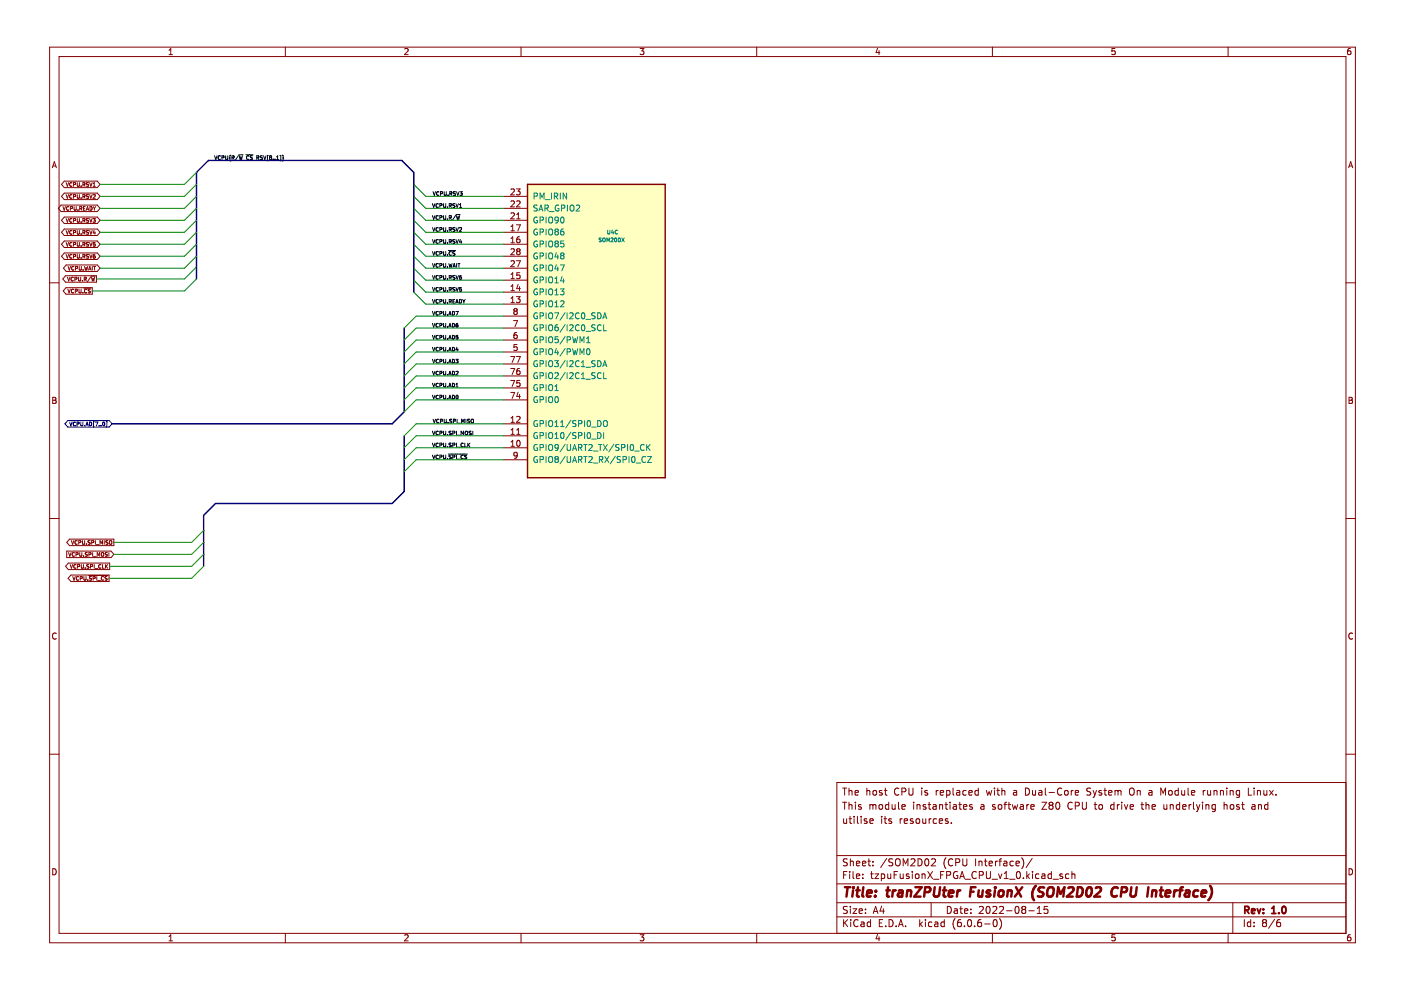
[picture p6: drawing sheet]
<svg xmlns="http://www.w3.org/2000/svg" width="297mm" height="210mm" viewBox="0 0 297 210" stroke-linecap="round" stroke-linejoin="round" font-family="sans-serif">
<path d="M.5 0h296.6v209.9h-296.6z" fill-rule="evenodd" fill="#fff" stroke="#fff" stroke-width=".21"/>
<g fill="none" stroke="#840000" stroke-width=".21">
<path d="M10.5 10h276.9v189.9h-276.9zM12.5 12h272.9v185.9h-272.9zM35.8 11.6h.8M35.8 10.7l.4-.4v1.3M60.5 10v2M85.8 10.4l.5-.1 .2 .4-.8 .9h.8M110.5 10v2M135.7 10.3h.8l-.4 .5 .4 .1v.6l-.2 .1-.6-.1M160.4 10v2M186.1 10.2l-.4 .9h.9M186.4 10.7v.9M210.4 10v2"/>
<path d="M236.4 10.3h-.6l-.1 .6 .6-.1 .1 .7-.2 .1-.5-.1M260.4 10v2M286.3 10.3h-.4l-.1 .3-.1 .7 .2 .3 .5-.1-.1-.7h-.4l-.2 .2M11.1 35.6l.4-1.3 .5 1.3M11.2 35.2h.6M13.6 38.4h7l.6 .7-.6 .7h-7l-.6-.7zM14 38.7l.3 .8 .2-.8M15.3 38.8a.35 .35 0 0 0-.5 .3 .35 .35 0 0 0 .5 .3M15.6 39.1h.4v-.3l-.4-.1v.8M16.4 38.7v.7l.1 .1 .3-.1v-.7M17.2 39.5h.1M17.6 39.1h.4v-.3l-.4-.1v.8"/>
<path d="M17.8 39.1l.2 .4M18.8 38.8h-.4v.2l.4 .4-.2 .1h-.3M19 38.7l.3 .8 .2-.8M19.8 39.5h.4M19.8 38.9l.2-.2v.8M285.9 35.6l.5-1.3 .4 1.3M286.1 35.2h.6M10.5 60h2M13 43.5h7.6l.6 .7-.6 .7h-7.6l-.6-.7zM13.3 43.8l.3 .8 .3-.8M13.6 40.9h7l.6 .7-.6 .7h-7l-.6-.7zM13.6 53.6h7l.6 .7-.6 .7h-7l-.6-.7z"/>
<path d="M13.6 48.6h7l.6 .6-.6 .7h-7l-.6-.7zM13.6 51.1h7l.6 .7-.6 .7h-7l-.6-.7zM13.6 46h7l.6 .7-.6 .7h-7l-.6-.7zM13.9 58.5h6.6v1.3h-6.6l-.6-.7zM14 41.3l.3 .7 .2-.7M14 54l.3 .7 .2-.7M14 48.9l.3 .8 .2-.8M14 51.4l.3 .8 .2-.8M14 46.3l.3 .8 .2-.8M14 56.2h6.6l.6 .7-.6 .7h-6.6l-.5-.7zM14.3 58.8l.3 .8 .2-.8M14.4 56.5l.3 .8 .3-.8"/>
<path d="M14.6 43.9a.35 .35 0 0 0-.5 .3 .35 .35 0 0 0 .5 .3M15.3 41.3a.35 .35 0 0 0-.5 .4 .35 .35 0 0 0 .5 .3M15.3 46.4a.35 .35 0 0 0-.5 .3 .35 .35 0 0 0 .5 .3M15.3 48.9a.35 .35 0 0 0-.5 .4 .35 .35 0 0 0 .5 .3M15.3 51.5a.35 .35 0 0 0-.5 .3 .35 .35 0 0 0 .5 .3M15.3 54a.35 .35 0 0 0-.5 .3 .35 .35 0 0 0 .5 .4M15.3 44.2h-.4M15.3 44.1v-.3h-.4v.8M15.3 44.1v.1M15.5 58.8a.35 .35 0 0 0-.5 .4 .35 .35 0 0 0 .5 .3M15.6 54.4l.4-.1v-.3h-.4v.7M15.6 49.3l.4-.1v-.3h-.4v.8"/>
<path d="M15.6 41.7l.4-.1v-.3h-.4v.7M15.6 46.7h.4v-.3l-.4-.1v.8M15.6 51.8h.4v-.3l-.4-.1v.8M15.7 56.6a.35 .35 0 0 0-.5 .3 .35 .35 0 0 0 .5 .3M15.7 43.8v.6l.2 .2 .3-.2v-.6M16 56.9h.4v-.3l-.4-.1v.8M16.2 58.8h-.3v.8M16.2 58.8h.1M16.3 58.8l-.1 .3-.3 .1M16.4 41.3v.6l.1 .1 .3-.1v-.6M16.4 46.3v.7M16.4 48.9v.6l.1 .2 .3-.2v-.6"/>
<path d="M16.4 51.4v.6l.1 .2 .3-.2v-.6M16.4 54v.6l.1 .1 .3-.1v-.6M16.4 47l.1 .1M16.5 44.5v.1M16.7 58.8v.6l.1 .2 .3-.2v-.6M16.8 56.5v.6l.1 .2 .3-.2v-.6M16.8 46.3v.7l-.3 .1M16.9 44.2h.4v-.3l-.4-.1v.8M17.1 44.2l.3 .4M17.2 42h.1M17.2 47h.1M17.2 49.6v.1"/>
<path d="M17.2 52.1v.1M17.2 54.7h.1M17.2 47v.1M17.5 59.5v.1M17.6 57.2v.1M17.7 44.2h.3M17.8 41.7l.2 .3M17.8 54.4l.2 .3M17.8 49.3l.2 .4M17.8 51.8l.2 .4M17.8 46.7l.2 .4M17.9 59.2l.3-.1 .1-.3h-.4v.8"/>
<path d="M17.9 56.5l.2 .8 .2-.6 .1 .6 .2-.8M18 51.4h-.4v.8M18 48.9h-.4v.8M18 54h-.4v.7M18 41.6l-.4 .1M18 54h.1M18 48.9h.1M18 51.4v.1M18 46.7h-.4M18 48.9v.3l-.4 .1M18 41.6v-.3h-.4v.7M18 46.7v-.3l-.4-.1v.8"/>
<path d="M18 51.5v.3h-.4M18 54v.3l-.4 .1M18 41.6h.1M18 46.7h.1M18 59.2l.3 .4M18.1 43.8h-.4v.8h.4M18.3 44.6l.3-.8 .2 .8M18.4 44.4h.3M18.4 54v.3l.4 .3-.2 .1h-.3M18.4 48.9v.3M18.4 51.5v.2M18.4 49.2h.1"/>
<path d="M18.4 51.7h.1M18.4 49.2l.4 .3-.2 .2-.3-.1M18.4 51.7l.4 .3-.2 .2h-.3M18.4 54h.4M18.4 54h.1M18.4 48.9h.4M18.4 48.9h.1M18.4 51.4h.4M18.4 51.4v.1M18.8 41.3h-.4v.3l.4 .3-.2 .1h-.3M18.8 46.4h-.4v.2l.4 .4-.2 .1h-.3M18.8 57.3l.2-.8 .3 .8"/>
<path d="M18.9 57.1h.3M19 41.3l.3 .7 .2-.7M19 54l.3 .7 .2-.7M19 48.9l.3 .8 .2-.8M19 51.4l.3 .8 .2-.8M19 46.3l.3 .8 .2-.8M19.1 43.8a.4 .4 0 0 1 .4 .4 .4 .4 0 0 1-.4 .4zM19.2 58.7l-.7 1M19.3 58.6h.9M19.4 58.8l.2 .8 .1-.6 .2 .6 .2-.8M19.6 56.5v.8M19.7 47l.4 .1"/>
<path d="M19.7 46.3h.5l-.3 .3 .2 .1M19.8 41.3h.3l.1 .2-.5 .5h.5M19.8 43.8l.2 .4M19.8 56.5h.5M19.9 48.8l-.1 .6h.4M20 44.2v.4M20.1 56.5v.8M20.1 46.7h.1M20.1 54l-.3 .1v.5l.1 .1h.3l-.1-.4-.3 .1M20.1 49.1v.6M20.2 46.7v.3M20.2 51.4h-.4v.4l.3-.1 .1 .4h-.4"/>
<path d="M20.2 47l-.1 .1M20.3 43.8l-.3 .4M106.8 59.4h5M106.8 51.8h5M106.8 49.2h5M106.8 46.7h5M106.8 44.2h5M106.8 41.6h5M106.8 56.9h5M106.8 54.3h5M108.3 45.2l.5-.1 .3 .4-.8 .9h.8M108.3 48l.4-.3v1.2"/>
<path d="M108.3 50.6l.4-.4v1.3M108.3 58.2l.4-.4v1.3M108.3 59.1h.8M108.3 51.5h.8M108.3 48.9h.8M108.3 40.2l.5-.2 .3 .4-.8 .9h.8M108.3 42.7l.5-.1 .3 .4-.8 .9h.8M108.3 52.9l.5-.2 .3 .4-.8 .9h.8M108.3 55.4l.5-.1 .3 .3-.8 .9h.8M109.5 40h.8l-.5 .5 .4 .2v.5l-.2 .1-.5-.1M109.5 47.7h.8l-.5 1.2M109.5 55.3h.8l-.5 1.2"/>
<path d="M109.5 42.7l.5-.1 .3 .4-.8 .9h.8M109.5 45.5l.4-.4v1.3M109.5 46.4h.8M109.8 53.3l-.3 .2 .1 .4 .2 .1h.2l.3-.2v-.3l-.3-.2M109.8 53.3l-.3-.3 .3-.3h.2l.3 .3-.3 .3M109.8 53.3h.2M110.2 50.2l-.4 .1-.2 .2-.1 .7 .3 .3 .4-.1v-.7h-.4l-.3 .2M110.2 57.8h-.6l-.1 .6h.7v.6l-.2 .1-.5-.1M285.4 60h2M14 61h5.6v1.4h-5.6l-.6-.7zM14.4 61.3l.2 .8 .3-.8M15.6 61.4a.35 .35 0 0 0-.5 .3 .35 .35 0 0 0 .5 .3"/>
<path d="M16 61.7h.3l.1-.3-.4-.1v.8M16.7 61.3v.6l.2 .2 .3-.2v-.6M17.6 62v.1M17.8 61.1h1.5M18.4 61.4a.35 .35 0 0 0-.5 .3 .35 .35 0 0 0 .5 .3M19.1 61.3l-.4 .1v.2l.4 .3-.1 .2h-.3M106.8 64.5h5M106.8 61.9h5M106.8 74.6h5M106.8 72.1h5M106.8 69.6h5M106.8 79.7h5"/>
<path d="M106.8 77.2h5M106.8 67h5M108.3 78.1h.8l-.5 1.3M108.3 75.6h.8l-.5 1.3M108.3 60.7l.4-.3v1.2M108.3 63.3l.4-.4v1.3M108.3 64.2h.8M108.3 61.6h.8M108.9 68h.8l-.5 1.2M109.2 66l-.3-.3 .3-.3 .3 .1 .2 .2-.3 .3M109.2 66l-.3 .2v.3l.3 .2h.2l.3-.2-.1-.4-.2-.1M109.2 66h.2"/>
<path d="M109.5 62.9h.8l-.5 .5 .4 .1v.5l-.2 .2-.5-.2M109.5 75.6h.8l-.5 1.3M109.5 70.5l-.3 .1-.2 .2-.1 .7 .3 .3 .4-.1-.1-.6-.3-.1-.3 .2M109.6 73.1h-.6l-.1 .6 .6-.1 .1 .6-.2 .1-.5-.1M109.8 60.3l-.3 .9h.8M110.2 78.1l-.4 .1-.2 .2-.1 .8 .3 .2 .4-.1v-.6l-.4-.1-.3 .3M110.2 60.8v.8M11.2 84.2h.4l.3 .3-.3 .4 .3 .1v.3l-.2 .2h-.5zM11.2 84.9h.4M106.8 94.9h5M106.8 92.4h5M106.8 89.9h5"/>
<path d="M106.8 84.8h5M106.8 82.2h5M106.8 97.5h5M108.3 83.2h.8l-.5 1.3M108.3 80.7h.8l-.5 1.2M108.3 88.6l.4-.3v1.3M108.3 94.6h.8M108.3 91.2l.4-.4v1.3M108.3 93.7l.4-.3v1.2M108.3 92.1h.8M108.3 89.6h.8M109.5 88.4l.5-.1 .3 .3-.8 1h.8"/>
<path d="M109.5 92.1h.8M109.5 91.2l.4-.4v1.3M109.7 93.5l.1-.1a.68 .68 0 0 1 .5 .6 .68 .68 0 0 1-.5 .6l-.3-.5zM109.7 96.4l-.3 .3-.3-.1-.1-.6 .4-.1 .3 .2-.1 .8-.2 .2-.3 .1M109.8 83.1l-.3 1h.8M110.2 83.6v.9M110.2 80.7h-.6l-.1 .6 .7-.1v.6l-.2 .1-.5-.1M286 84.2h.5l.2 .3-.2 .4 .2 .1 .1 .3-.3 .2h-.5zM286 84.9h.5M10.5 109.9h2M14.1 116.8h9.4l.6 .7-.6 .7h-9.4zM14.5 119.4h8.7v1.4h-8.7l-.6-.7z"/>
<path d="M14.5 117.2l.3 .7 .3-.7M14.7 114.3h9.4v1.4h-9.4l-.6-.7zM14.9 119.7l.2 .8 .3-.8M15.1 114.6l.3 .8 .3-.8M15.8 117.2a.35 .35 0 0 0-.5 .4 .35 .35 0 0 0 .5 .3M16.1 117.6l.4-.1v-.3h-.4v.7M16.1 119.8a.35 .35 0 0 0-.5 .3 .35 .35 0 0 0 .5 .3M16.4 114.7a.35 .35 0 0 0-.5 .3 .35 .35 0 0 0 .5 .3M16.7 115h.4v-.3l-.4-.1v.8M16.9 117.2v.6l.2 .1 .3-.1v-.6M17.2 119.7v.6l.2 .2 .3-.2v-.6M17.5 114.6v.7l.1 .1 .3-.1v-.7"/>
<path d="M17.7 117.9h.1M18.3 115.4h.1M18.4 115.4h-.1M18.5 117.2h-.4v.3l.4 .3-.1 .1h-.3M18.9 119.7l-.5 .1v.2l.5 .3-.2 .2-.3-.1M19.1 114.7h-.4v.2l.4 .4-.1 .1h-.3M19.2 117.5l-.3 .1M19.3 117.5l-.1-.3h-.3v.7M19.3 117.5h-.1M19.4 115h.4l.1-.3-.5-.1v.8M19.6 117.2v.7M19.8 118h.6"/>
<path d="M20 119.7v.8M20.2 114.6v.8M20.4 115.5h.6M20.6 117.9v-.7l.3 .5 .2-.5v.7M21.2 115.4v-.8l.3 .6 .2-.6v.8M21.4 119.8a.35 .35 0 0 0-.5 .3 .35 .35 0 0 0 .5 .3M21.5 117.3l.2-.1 .3 .1-.1 .6-.4-.1zM21.7 119.7v.8h.4M22.1 114.6v.8M22.4 119.7v.8M22.7 117.2h-.4v.3l.4 .3-.1 .1h-.3M22.8 119.7l-.4 .4"/>
<path d="M22.9 114.7h-.4v.2l.4 .4-.2 .1h-.3M23.1 117.2v.7M23.2 114.7l.2-.1 .3 .1-.1 .7-.4-.1zM285.4 109.9h2M11.9 134.3a.58 .58 0 0 0-.8 .6 .58 .58 0 0 0 .8 .5M15 121.9h8.1v1.4h-8.1l-.6-.7zM15.4 122.2l.3 .8 .3-.8M16.7 122.3a.36 .36 0 0 0-.5 .3 .36 .36 0 0 0 .4 .4M16.7 122.9l-.1 .1M16.8 120.1h-.3M16.9 120l-.1-.3h-.3v.8M16.9 120l-.1 .1"/>
<path d="M17 122.7l.4-.1v-.3l-.4-.1v.8M17.8 122.2v.7l.4 .1M18.1 120.4v.1M18.2 122.9v.1M18.2 122.2v.7M18.6 122.9v.1M18.8 122h4M19 123h.3M19.2 120.1h.4v-.3l-.4-.1v.8M19.3 122.7h.1M19.4 122.7v.2M19.4 122.9l-.1 .1"/>
<path d="M19.4 122.3l-.3-.1-.1 .2 .3 .3M19.7 122.7l.4-.1 .1-.3-.5-.1v.8M20.2 120.6h.6M20.5 122.2v.8M20.7 123.1h.6M21.9 122.3a.35 .35 0 0 0-.4 .3 .35 .35 0 0 0 .4 .3M22.5 120l.3 .5M22.7 122.3h-.4v.2l.4 .4-.2 .1h-.3M286.8 134.3a.58 .58 0 0 0-.8 .6 .58 .58 0 0 0 .8 .5M10.5 159.9h2M285.4 159.9h2M178.6 170.1h.9"/>
<path d="M178.6 167.1h.9M178.9 173.6v.9l.4 .1 .2-.2M179.1 167.1v1.5M179.1 170.1v1.5M179.5 173.6v1M180 173.6h.6M180 167.7l.2-.1 .4 .1v.9M180 167.1v1.5M180 170.1v1.5M180 170.7l.2-.1 .4 .1v.9M180.2 173.1v1.3l.4 .2M181.1 173.1v.1"/>
<path d="M181.1 173.6v1M181.3 168.1l.7-.2-.1-.2-.4-.1-.2 .2 .1 .7h.5M181.4 170.1v.1M181.4 170.6v1M181.8 173.1v1.3l.2 .2M182.6 173.1v.1M182.6 173.6v1M182.6 170.7l-.4-.1-.2 .2 .1 .2 .5 .2v.3h-.6M183.8 173.7l-.4-.1-.2 .2 .1 .2 .5 .2v.3h-.6M183.8 167.7l.2-.1 .4 .1v.9M183.8 167.1v1.5M184.4 174.1l.7-.2v-.2l-.5-.1-.2 .2 .1 .7h.6"/>
<path d="M184.4 170.6v1M184.4 170.7l.5-.1 .2 .2M185.1 170.8v.8M185.1 170.8l.2-.2 .3 .1 .1 .9M185.1 167.7l.3-.1 .4 .1 .1 .6-.2 .2-.3 .1-.3-.2zM186.4 170.7l.2-.1 .5 .1v.6l-.1 .2-.4 .1-.2-.2zM186.9 173.1v.1M186.9 173.6v1M187 167.7l-.4-.1-.2 .2 .1 .2 .5 .2v.3h-.6M187.4 173.6h.6M187.5 167.6h.6M187.6 173.1v1.3l.4 .2"/>
<path d="M187.7 167.1v1.3l.4 .2M188.4 170.7l-.4-.1-.3 .3 .2 .6h.5M188.4 170.1v1.5M189 173.7l-.4-.1-.2 .2 .1 .2 .5 .2v.3h-.6M189.1 170.6l.1 .9 .4 .1 .2-.2M189.8 170.6v1M190.5 170.1v1.3l.2 .2M190.6 167.2a.71 .71 0 0 0-1 .5 .71 .71 0 0 0 .7 .9l.3-.2M190.9 173.6v1M191.2 171.1l.7-.2v-.2l-.5-.1-.2 .2 .1 .7h.6M191.2 167.9l.7-.1 .2-.2-.1-.4-.8-.1v1.5M191.3 173.6l-.4 .3"/>
<path d="M191.7 174.1l.7-.2v-.2l-.5-.1-.2 .2 .1 .7h.6M192.7 167.1v1.2l.3 .3h.3l.3-.3v-1.2M193.6 173.7l-.4-.1-.2 .2 .1 .2 .5 .2v.3h-.6M193.7 170.1v.1M193.7 170.6v1M194.3 173.7l.2-.1 .4 .1 .1 .6-.1 .2-.4 .1-.2-.2zM194.4 170.7l.2-.1 .4 .1 .1 .9M194.4 170.6v1M195.4 167.1v.1M195.4 167.6v1M195.6 173.6l.1 .9 .4 .1 .2-.2M196.3 170.7l-.4-.1-.2 .2 .1 .2 .5 .2v.3h-.6"/>
<path d="M196.3 173.6v1M196.6 167.7l-.3-.1-.2 .2v.2l.5 .2v.3h-.5M196.8 170.6h.6M197 170.1v1.3l.4 .2M197 173.6v1M197.4 173.6l-.4 .3M197.9 170.7h.5l.1 .9M198.5 170.9l-.5 .1-.2 .2 .2 .4 .5-.1M198.5 167.6v1M198.6 173.7l-.5-.1-.2 .3 .1 .6h.6M198.9 167.6l-.4 .3M199.1 174.1l.8-.2-.1-.2-.4-.1-.3 .2 .1 .7h.6"/>
<path d="M199.2 170.7l.2-.1 .4 .1 .1 .9M199.2 170.6v1M199.4 168.1l.7-.2-.1-.2-.4-.1-.2 .2v.7h.6M200.4 170.6h.5M200.6 170.1v1.3l.3 .2M200.7 167.6v1.5M200.7 167.7l.4-.1 .3 .3-.1 .6h-.6M201 173.7l-.4-.1-.2 .2 .1 .2 .5 .2v.3h-.6M201.4 170.1v.1M201.4 170.6v1M201.7 174.4v.2M202.1 167.1v1.3l.2 .2"/>
<path d="M202.1 170.7h.6l.1 .9M202.8 170.9l-.5 .1-.2 .2 .2 .4 .5-.1M202.8 167.7h.6l.1 .9M203.3 170.6h.5M203.5 167.9l-.5 .1-.2 .2 .2 .4 .5-.1M203.5 170.1v1.3l.3 .2M204.3 171.1l.7-.2-.1-.2-.4-.1-.2 .2v.7h.6M204.8 167.7l-.4-.1-.3 .3 .2 .6h.5M205.4 168.1l.7-.2v-.2l-.5-.1-.2 .2 .1 .7h.6M206.1 170.7l-.3-.1-.2 .2v.2l.5 .2v.3h-.5M207.4 167.7l-.4-.1-.3 .3 .1 .6h.6M207.4 167.1v1.5"/>
<path d="M208 170.7h.6v.9M208.6 170.9l-.5 .1-.2 .2 .2 .4 .5-.1M209.1 167.6l.3 1 .3-.7 .3 .7 .3-1M210.8 167.1v.1M210.8 167.6v1M211 170.7l-.4-.1-.2 .2 .1 .2 .5 .2v.3h-.6M211.3 167.6h.6M211.6 167.1v1.3l.3 .2M211.7 170.7l.2-.1 .4 .1 .1 .6-.1 .2-.4 .1-.2-.2zM212.4 167.7l.2-.1 .4 .1 .1 .9M212.4 167.1v1.5M212.8 170.6h.6"/>
<path d="M213.4 170.1l-.3 .2v1.3M213.7 170.6h.6M213.9 170.1v1.3l.4 .2M214.6 170.6l.3 1 .3-.7 .3 .7 .3-1M214.9 167.7h.6l.1 .9M215.6 167.9l-.5 .1-.3 .2 .3 .4 .5-.1M216.3 170.7h.6l.1 .9M217 170.9l-.5 .1-.2 .2 .2 .4 .5-.1M217.4 167.1a.76 .76 0 0 1 .9 .7 .76 .76 0 0 1-.9 .8zM217.7 170.6v1M218.1 170.6l-.4 .3M218.6 171.1l.7-.2-.1-.2-.4-.1-.2 .2v.7h.6"/>
<path d="M218.9 167.6l.1 .9 .3 .1 .3-.2M219.6 167.6v1M220.3 167.7h.5l.1 .9M220.9 170.1h1l-1 1.5h1M220.9 167.9l-.5 .1-.2 .2 .2 .4 .5-.1M221.6 167.1v1.3l.2 .2M222.4 168h1.2M222.7 170.7l-.3 .3v.3l.3 .3h.3l.3-.3v-.3l-.3-.3M222.7 170.7l-.3-.3 .3-.3h.3l.3 .3-.3 .3M222.7 170.7h.3M224 170.2l.2-.1a.8 .8 0 0 1 .5 .7 .8 .8 0 0 1-.5 .8l-.4-.6zM225.1 167.2a.71 .71 0 0 0-1 .5 .71 .71 0 0 0 .7 .9l.3-.2"/>
<path d="M225.8 167.7l.2-.1 .4 .1 .1 .6-.2 .2-.3 .1-.2-.2zM227.1 167.6v1M227.3 170.2a.71 .71 0 0 0-1 .5 .71 .71 0 0 0 .8 .9l.2-.2M227.5 167.6l-.4 .3M228 170.9l.7-.1 .1-.2v-.4l-.8-.1v1.5M228 168.1l.7-.2-.1-.2-.4-.1-.2 .2v.7h.6M229.5 170.1v1.2l.3 .3h.2l.3-.3v-1.2M231.3 167.2l-.6-.1-.3 .3 .1 .3 .7 .3v.4l-.2 .2-.6-.1M231.8 167.6l.3 1M232 170.6h.5M232.1 168.6l-.3 .5M232.2 170.1v1.3l.3 .2"/>
<path d="M232.5 167.6l-.4 1M233 170.7l.3-.1 .4 .1 .1 .6-.2 .2-.3 .1-.3-.2zM233.5 167.7l-.3-.1-.2 .2v.2l.5 .2v.3h-.5M234 167.6h.6M234.3 167.1v1.3l.3 .2M235 168.1l.8-.2-.1-.2-.4-.1-.3 .2 .1 .7h.6M236.2 170.7l-.4-.1-.3 .3 .1 .6h.6M236.2 170.1v1.5M236.4 167.7l.4-.1 .2 .2M236.4 167.6v1M236.9 170.6v1M237 167.8l.3-.2 .3 .1 .1 .9"/>
<path d="M237 167.8v.8M237.3 170.6l-.4 .3M237.8 170.1v.1M237.8 170.6v1M238.4 170.6l.4 1 .3-1M239.5 167.3l.3-.2a.5 .5 0 0 1 .7 .5v.5a.5 .5 0 0 1-.5 .5 .5 .5 0 0 1-.5-.5zM239.6 171.1l.7-.2v-.2l-.5-.1-.2 .2 .1 .7h.6M241.1 167.7l.2-.1 .4 .1 .1 .9M241.1 167.6v1M241.9 170.6h.6M242.1 170.1v1.3l.4 .2M243 170.7l.2-.1 .3 .1 .1 .9"/>
<path d="M243 170.1v1.5M243.6 167.7h.6l.1 .9M244.3 171.1l.7-.2-.1-.2-.4-.1-.2 .2v.7h.6M244.3 167.9l-.5 .1-.3 .2 .3 .4 .5-.1M246.1 168.6v-1.5l.5 1.1 .5-1.1v1.5M246.8 170.6v.9l.4 .1 .2-.2M247.4 170.6v1M247.8 167.7l.2-.1 .5 .1v.6l-.1 .2-.4 .1-.2-.2zM248.1 170.7l.2-.1 .4 .1 .1 .9M248.1 170.6v1M249.8 167.7l-.4-.1-.3 .3 .2 .6h.5M249.8 167.1v1.5"/>
<path d="M250.1 170.7l-.4-.1-.3 .3 .1 .6h.6M250.1 170.1v1.5M250.5 167.6l.1 .9 .4 .1 .2-.2M250.8 171.1l.7-.2-.1-.2-.4-.1-.2 .2v.7h.6M251.2 167.6v1M251.9 167.1v1.3l.2 .2M252.1 170.6v1M252.5 170.6l-.4 .3M252.6 168.1l.7-.2-.1-.2-.4-.1-.2 .2 .1 .7h.5M253 170.1v1.3l.2 .2M253.7 170.6l.3 1M254 171.6l-.3 .5"/>
<path d="M254.4 170.6l-.4 1M255 170.1v.1M255 170.6v1M255.1 167.6v1M255.5 167.6l-.4 .3M255.7 170.7l.2-.1 .3 .1 .1 .9M255.7 170.6v1M256 167.6l.1 .9 .4 .1 .2-.2M256.7 167.6v1M257.4 167.7l.2-.1 .4 .1v.9M257.4 167.6v1M257.7 170.7l-.5-.1-.2 .3 .1 .6h.6"/>
<path d="M257.7 170.6v1.2l-.3 .3-.4-.1M258.7 167.7l.3-.1 .3 .1 .1 .9M258.7 167.6v1M259.5 170.7l.2-.1 .4 .1 .1 .9M259.5 170.1v1.5M260.1 167.1v.1M260.1 167.6v1M260.8 167.7l.2-.1 .4 .1 .1 .9M260.8 167.6v1M260.9 170.7l.2-.1 .4 .1 .1 .6-.1 .2-.4 .1-.2-.2zM262.7 170.7l-.3-.1-.2 .2v.2l.5 .2v.3h-.5M262.8 167.6v1.2l-.3 .3-.3-.1"/>
<path d="M262.8 167.7l-.4-.1-.3 .3 .1 .6h.6M263.2 170.6h.6M263.5 170.1v1.3l.3 .2M264.7 167.1v1.5h.7M265.5 170.7h.5l.1 .9M265.9 167.1v.1M265.9 167.6v1M266.1 170.9l-.5 .1-.2 .2 .2 .4 .5-.1M266.6 167.7l.2-.1 .4 .1v.9M266.6 167.6v1M266.8 170.7l.2-.1 .4 .1 .1 .9M266.8 170.6v1"/>
<path d="M268 167.6v.9l.4 .1 .2-.2M268.6 167.6v1M268.8 170.7l-.4-.1-.3 .3 .1 .6h.6M268.8 170.1v1.5M269.2 167.6l.8 1M270 167.6l-.8 1M270.5 168.4v.2M285.4 165.9h-108v32M11.2 184.2a.66 .66 0 0 1 .7 .6 .66 .66 0 0 1-.7 .7zM35.8 198.6l.4-.4v1.3M35.8 199.5h.8M60.5 197.9v2"/>
<path d="M85.8 198.3l.5-.1 .2 .4-.8 .9h.8M110.5 197.9v2M135.7 198.2h.8l-.4 .5 .4 .1v.6l-.2 .1-.6-.1M160.4 197.9v2M177.4 194.4h108M177.4 191.4h108M177.4 187.4h108M177.4 181.4h108M178.9 195v1.5M178.9 185.5h.5M179.1 195.6l.6 .9M179.6 184.8h-.7v1.5"/>
<path d="M179.6 192.2h-.5l-.2 .1v.4l.6 .3 .1 .4-.2 .3-.6-.1M179.6 182.2l-.5-.1-.2 .1v.5l.6 .2 .1 .4-.2 .3-.6-.1M179.7 195l-.8 .8M180.1 184.8v.1M180.1 185.3v1M180.3 182.1v1.5M180.3 192.2v.1M180.3 192.7v1M180.3 182.7l.2-.1 .4 .1v.9M180.4 195v.1M180.4 195.5v1M180.9 192.7h.7l-.7 1h.7"/>
<path d="M180.9 184.8v1.3l.2 .2M181.6 183.1l.7-.2-.1-.2-.4-.1-.2 .2v.7h.6M181.6 185.8l.7-.2-.1-.2-.4-.1-.2 .2v.7h.6M181.9 195.1a.71 .71 0 0 0-1 .5 .71 .71 0 0 0 .7 .9l.3-.2M182.1 193.2l.8-.2-.1-.3h-.4l-.3 .2 .1 .7h.6M182.6 195.5h.5l.1 1M182.9 183.1l.7-.2-.1-.2-.4-.1-.2 .2v.7h.6M182.9 186.1v.2M182.9 185.4v.1M183.2 195.8l-.5 .1-.2 .2 .2 .4 .5-.1M183.5 193.5v.2M183.5 192.7v.2"/>
<path d="M184 182.6h.6M184.2 182.1v1.3l.4 .2M184.6 195.5h-.5l-.2 .3 .1 .6h.6M184.6 195v1.5M184.6 185.3h.5M184.8 184.8v1.3l.3 .2M185.1 183.4v.2M185.1 182.7v.1M185.1 193.7l.5-1.5 .5 1.5M185.3 193.2h.7M185.5 185.3h.8l-.8 1h.8M186.1 198.1l-.4 .9h.9"/>
<path d="M186.4 198.6v.9M186.4 195.7h.5M186.9 185.4l.4-.1 .3 .3-.2 .6h-.5M186.9 185.3v1.5M186.9 192.1l-.3 1.1h.9M187.1 195h-.7v1.5h.7M187.3 192.7v1M187.8 196.3v.2M188 182l-1.3 1.9M188.2 185.3l.1 .9 .3 .1 .3-.2M188.5 195a.76 .76 0 0 1 .9 .7 .76 .76 0 0 1-.9 .8zM188.9 185.3v1"/>
<path d="M189.3 182.2l-.6-.1-.2 .1v.5l.6 .2 .2 .4-.3 .3-.6-.1M189.6 185.5h.5M189.9 182.3l.3-.2a.5 .5 0 0 1 .7 .5v.5a.5 .5 0 0 1-.5 .5 .5 .5 0 0 1-.5-.5zM190 196.3v.2M190.3 184.8h-.7v1.5M190.5 196.5l.5-1.5 .5 1.5M190.6 196h.8M190.9 185.3v.9l.4 .1 .2-.2M191.5 183.6v-1.5l.5 1.1 .5-1.1v1.5M191.5 185.3v1M192 196.3v.2M192.7 185.4l-.3-.1-.3 .2 .1 .2 .5 .2v.3h-.6"/>
<path d="M193.1 182.2l.6-.1 .3 .4-.9 1.1h.9M193.4 184.8v.1M193.4 185.3v1M194.1 185.4l.3-.1 .4 .1 .1 .6-.2 .2-.3 .1-.3-.2zM194.6 182.1a.76 .76 0 0 1 .9 .7 .76 .76 0 0 1-.9 .8zM195 195v1.5M195.1 195.9l.5 .6M195.5 185.4l.2-.1 .4 .1v.9M195.5 185.3v1M195.6 195.5l-.6 .5M196.2 182.2l.2-.1a.8 .8 0 0 1 .5 .7 .8 .8 0 0 1-.5 .8l-.3-.6zM196.2 195v.1"/>
<path d="M196.2 195.5v1M196.7 184.8l1 1.5M197.4 191.4v3M197.5 182.2l.6-.1 .3 .4-1 1.1h1M197.6 195.5h-.5l-.2 .3 .1 .6h.6M197.7 184.8l-1 1.5M197.9 186.4h1.2M198.2 195.5h.6l.1 1M198.9 195.8l-.5 .1-.3 .2 .3 .4 .5-.1M199.4 185.5h.5M200.1 184.8h-.7v1.5M200.2 195.5h-.4l-.3 .3 .1 .6h.6"/>
<path d="M200.2 195v1.5M200.6 181.9a1.72 1.72 0 0 0 0 2.3M200.7 185.6l.7-.1 .2-.2-.1-.4-.8-.1v1.5M200.9 192.2a.76 .76 0 0 1 .8 .7 .76 .76 0 0 1-.8 .8zM202 182.2a.71 .71 0 0 0-1 .5 .71 .71 0 0 0 .7 .9l.3-.2M202.3 192.7h.6l.1 1M202.5 194.8a1.72 1.72 0 0 0 0 2.2M202.6 182.9l.7-.1 .2-.2-.1-.4-.8-.1v1.5M203 193l-.5 .1-.2 .2 .2 .4 .5-.1M203 184.9a.7 .7 0 0 0-.9 .6 .7 .7 0 0 0 .9 .7l.1-.6h-.3M203.5 192.7h.6M203.5 186.3l.5-1.5 .5 1.5"/>
<path d="M203.6 185.9h.7M203.7 192.2v1.3l.4 .2M203.7 195h-.4a1.01 1.01 0 0 0 0 1.5l.5-.2v-.5l-.2-.3-.5 .1-.1 .2M204.1 182.1v1.2l.3 .3 .4-.1 .2-.2v-1.2M204.5 193.2l.7-.2-.1-.3h-.4l-.2 .2 .1 .7h.5M204.5 196.3v.2M204.6 186.4h1.2M205.3 195.1l.2-.1a.8 .8 0 0 1 .5 .7 .8 .8 0 0 1-.5 .8l-.4-.6zM205.8 193.5v.2M205.8 192.7v.2M206.6 196.3v.2M206.8 182.1v1.5"/>
<path d="M207 184.9a.71 .71 0 0 0-1 .5 .71 .71 0 0 0 .7 .9l.3-.2M207.6 182.7l.2-.1 .3 .1 .1 .9M207.6 182.6v1M207.6 192.3l.6-.1 .3 .4-.9 1.1h.9M207.6 185.6l.7-.1 .2-.2-.1-.4-.8-.1v1.5M208 195h-.4a1.01 1.01 0 0 0 0 1.5l.5-.2v-.5l-.3-.3-.4 .1-.1 .2M208.7 182.6h.6M208.8 195.9h1.1M208.9 182.1v1.3l.4 .2M209.1 184.8v1.2l.3 .3 .4-.1 .2-.2v-1.2M209.2 192.3l.2-.1a.8 .8 0 0 1 .5 .7 .8 .8 0 0 1-.5 .8l-.3-.6zM209.7 183.1l.7-.2-.1-.2-.4-.1-.2 .2 .1 .7h.5"/>
<path d="M210.3 186.4h1.2M210.4 197.9v2M210.5 192.3l.6-.1 .2 .4-.9 1.1h.9M210.7 195.1l.2-.1a.8 .8 0 0 1 .5 .7 .8 .8 0 0 1-.5 .8l-.3-.6zM211.1 182.6v1M211.5 182.6l-.4 .3M211.7 185.3l.4 1 .3-1M211.8 182.6h.5M211.9 192.3l.6-.1 .3 .4-1 1.1h1M211.9 194.8a1.72 1.72 0 0 1 0 2.2M212.3 182.1l-.3 .2v1.3M212.8 182.7h.6l.1 .9"/>
<path d="M212.9 186.3h.9M212.9 185.2l.4-.4v1.5M213.4 193.1h1.2M213.5 182.9l-.5 .1-.2 .2 .2 .4 .5-.1M214.1 186.4h1.1M214.8 182.7l-.4-.1-.3 .3 .2 .6h.5M215.3 192.3l.3-.1a.8 .8 0 0 1 .5 .7 .8 .8 0 0 1-.5 .8l-.4-.6zM215.4 183.1l.7-.2v-.2l-.5-.1-.2 .2 .1 .7h.6M215.6 184.9l.2-.1a.8 .8 0 0 1 .6 .7 .8 .8 0 0 1-.6 .8l-.3-.6zM216.6 181.9a1.72 1.72 0 0 1 0 2.3M216.9 192.8l-.3-.3 .3-.3h.3l.3 .3-.3 .3M216.9 192.8l-.3 .3 .1 .4 .2 .2 .4-.1 .2-.2v-.3l-.3-.3"/>
<path d="M216.9 192.8h.3M217 186.1v.2M217.7 184.8v1.5M217.8 185.7l.5 .6M218.1 193.1h1.2M218.3 185.3l-.6 .6M218.8 182l-1.2 1.9M218.9 184.8v.1M218.9 185.3v1M219.9 193.7h.9M219.9 192.6l.4-.4v1.5M220.3 185.4l-.5-.1-.2 .3 .1 .6h.6"/>
<path d="M220.9 185.4h.6l.1 .9M221.6 185.6l-.5 .1-.3 .2 .3 .4 .5-.1M222.1 192.2h-.7l-.1 .7 .3-.2 .5 .1 .1 .2-.1 .5-.2 .2-.6-.2M222.9 185.4l-.4-.1-.3 .3 .1 .6h.6M222.9 184.8v1.5M223.3 186.4h1.1M225.3 185.4l-.4-.1-.2 .2 .1 .2 .5 .2v.3h-.6M226.6 185.4l-.4-.1-.3 .3 .2 .6h.5M227.3 185.4l.2-.1 .3 .1 .1 .9M227.3 184.8v1.5M236.4 198.2h-.6l-.1 .6 .6-.1 .1 .7-.2 .1-.5-.1M260.4 197.9v2"/>
<path d="M261.4 191.4v6.5M263.8 195v1.5M265.2 195.5h-.5l-.2 .3 .1 .6h.6M265.2 195v1.5M265.9 196.3v.2M265.9 195.5v.2M268 195.6l-.3 .3v.3l.3 .3h.2l.3-.3v-.4l-.3-.2M268 195.6l-.3-.3 .3-.3h.2l.3 .3-.3 .3M268 195.6h.2M270.2 194.9l-1.2 1.9M271.4 195h-.4a1.01 1.01 0 0 0 0 1.5l.5-.2v-.5l-.3-.3-.4 .1-.1 .2M286 184.2a.66 .66 0 0 1 .8 .6 .66 .66 0 0 1-.8 .7z"/>
<path d="M286.3 198.2h-.4l-.1 .3-.1 .7 .2 .3 .5-.1-.1-.7h-.4l-.2 .2"/>
</g>
<path d="M263.9 193l.7-.1 .2-.2-.1-.4-.8-.1v1.5M264.3 193l.5 .7M265.4 193.2l.7-.2-.1-.3h-.4l-.2 .2v.7h.6M266.6 192.7l.3 1 .4-1M267.9 193.5v.2M267.9 192.7v.2M269.6 193.7h.9M269.6 192.6l.5-.4v1.5M271.1 193.5v.2M271.9 192.3l.2-.1a.8 .8 0 0 1 .6 .7 .8 .8 0 0 1-.6 .8l-.3-.6z" fill="none" stroke="#840000" stroke-width=".39"/>
<g fill="none" stroke="#840000" stroke-width=".52">
<path d="M179.1 188.1h1.2M179.7 188.1l-.2 2M180.9 188.8l-.2 1.3M181 188.1l-.1 .2M181.5 188.8h.8M181.9 188.1l-.2 1.7 .1 .2 .3 .1M183 188.1l-.2 1.7 .3 .3M183.8 189.4l1-.2v-.3l-.6-.1-.3 .3v.9h.7M185.6 189.9v.2M185.7 188.9v.2M187.9 188.8h.8M188.3 188.1l-.2 1.7v.2l.4 .1"/>
<path d="M189.3 188.8l-.1 1.3M189.9 188.8l-.4 .1-.2 .3M190.6 188.9h.7v1.2M191.4 189.2l-.7 .1a.4 .4 0 0 0-.3 .4 .4 .4 0 0 0 .2 .4l.7-.1M192.4 189l.3-.2 .4 .1v1.2M192.4 188.8l-.2 1.3M194.1 188.1h1.3l-1.6 2h1.4M196 189.2h.8l.3-.2a.51 .51 0 0 0-.2-.9h-.7l-.3 2M198.2 188.1l-.2 1.6 .1 .3a.66 .66 0 0 0 1-.3l.2-1.6M199.9 188.8h.8M200.3 188.1l-.2 1.7v.2l.4 .1M201.2 189.4l.9-.2v-.3h-.8l-.2 .9 .3 .3 .5-.1"/>
<path d="M203 188.8l-.1 1.3M203.6 188.8l-.4 .1-.2 .3M205.8 189.1h.6M206.8 188.1h-.9l-.3 2M207.5 188.8v1.2l.4 .1 .3-.2M208.4 188.8l-.2 1.3M210 188.9a.49 .49 0 0 0-.8 .3l.1 .1 .6 .2 .1 .3-.4 .3-.5-.1M210.9 188.8l-.1 1.3M211 188.1v.2M211.9 189l.1-.1a.5 .5 0 0 1 .8 .3l-.1 .5-.2 .3a.5 .5 0 0 1-.8-.3zM213.7 189l.3-.2 .5 .1-.1 1.2M213.7 188.8l-.2 1.3"/>
<path d="M215.4 188.1l1.1 2M216.7 188.1l-1.5 2M219.6 187.8a2.35 2.35 0 0 0-.3 3.1M221.4 188.2a.85 .85 0 0 0-1.1 .1v.6l.9 .4-.1 .6a.85 .85 0 0 1-1.1 .1M222.2 188.4a.69 .69 0 0 1 1.2 0 1.47 1.47 0 0 1-.6 1.7l-.6-.1a1.5 1.5 0 0 1 0-1.6zM224.1 190.1l.3-2 .4 1.4 .9-1.4-.3 2M226.5 188.3l.3-.2h.5l.3 .2v.4l-.1 .3-1.3 1.1h1.2M228.5 188.1a.96 .96 0 0 1 1.1 .6 .96 .96 0 0 1-.3 1.1l-.5 .3h-.5zM230.6 188.3l.5-.2a1.19 1.19 0 0 1-.4 2l-.3-.2-.1-.6zM232.3 188.3l.3-.2h.5l.3 .2v.4l-.1 .3-1.3 1.1h1.2M237 188.3a.88 .88 0 0 0-1 0 .88 .88 0 0 0-.4 .9 .69 .69 0 0 0 .4 .8 .69 .69 0 0 0 .8-.1M237.7 189.2h.8l.3-.2a.51 .51 0 0 0-.2-.9h-.7l-.3 2"/>
<path d="M239.9 188.1l-.2 1.6 .1 .3a.66 .66 0 0 0 1-.3l.2-1.6M243.5 188.1l-.3 2M244.3 189l.3-.2 .5 .1-.1 1.2M244.4 188.8l-.2 1.3M245.9 188.8h.7M246.2 188.1l-.2 1.7 .1 .2 .4 .1M247.1 189.4l1-.2v-.3h-.8l-.2 .9 .2 .3 .6-.1M249 188.8l-.1 1.3M249.6 188.8l-.4 .1-.2 .3M250 188.8h.7M250.8 188.1l-.4 .1-.1 .2-.2 1.7M251.4 188.9h.7v1.2"/>
<path d="M252.2 189.2l-.7 .1a.4 .4 0 0 0-.3 .4 .4 .4 0 0 0 .2 .4l.7-.1M254.1 188.9a.66 .66 0 0 0-1 .3l-.1 .5 .1 .3h.8M254.7 189.4l1-.2v-.3l-.6-.1-.3 .3v.9h.7M256.6 187.8a2.32 2.32 0 0 1-.4 3.1"/>
</g>
<path d="M111.8 39.1h29.2v62.2h-29.2z" fill-rule="evenodd" fill="#ffffc2" stroke="#ffffc2" stroke-width=".3"/>
<path d="M111.8 39.1h29.2v62.2h-29.2z" fill="none" stroke="#840000" stroke-width=".3"/>
<g fill="none" stroke="#008484" stroke-width=".21">
<path d="M113.2 41.6l.6-.1 .1-.4-.7-.2v1.3M113.9 43.5l-.7 .1v.4l.6 .2 .1 .3-.2 .2h-.5M113.9 46.1a.58 .58 0 0 0-.7 .6 .58 .58 0 0 0 .8 .5v-.5h-.3M113.9 48.6a.58 .58 0 0 0-.7 .6 .58 .58 0 0 0 .8 .5v-.4h-.3M113.9 51.2a.58 .58 0 0 0-.7 .5 .58 .58 0 0 0 .8 .5v-.4h-.3M113.9 53.7a.58 .58 0 0 0-.7 .6 .58 .58 0 0 0 .8 .5v-.4h-.3M113.9 56.2a.58 .58 0 0 0-.7 .6 .58 .58 0 0 0 .8 .5v-.4h-.3M113.9 58.8a.58 .58 0 0 0-.7 .6 .58 .58 0 0 0 .8 .5v-.5h-.3M114.3 44.7l.4-1.2 .4 1.2M114.4 44.4h.6M114.5 42.2v-1.3l.4 .9 .5-.9v1.3M114.5 46.7l.6-.1 .1-.5-.7-.1v1.3"/>
<path d="M114.5 49.2h.6l.1-.5-.7-.1v1.2M114.5 51.8l.6-.1 .1-.5-.7-.1v1.3M114.5 54.3l.6-.1 .1-.4-.7-.2v1.3M114.5 56.8h.6l.1-.5-.7-.1v1.2M114.5 59.4l.6-.1 .1-.5-.7-.1v1.3M115.5 44.1h.6l.1-.5-.7-.1v1.2M115.7 42.3h.9M115.8 46v1.3M115.8 48.6v1.2M115.8 51.1v1.3M115.8 53.6v1.3M115.8 56.2v1.2"/>
<path d="M115.8 58.7v1.3M115.8 44.1l.5 .6M116.4 46.2l.2-.2a.43 .43 0 0 1 .6 .4v.5a.42 .42 0 0 1-.5 .4 .42 .42 0 0 1-.4-.4zM116.4 48.7l.2-.1a.43 .43 0 0 1 .6 .4v.4a.42 .42 0 0 1-.5 .4 .42 .42 0 0 1-.4-.4zM116.4 53.8l.2-.2a.43 .43 0 0 1 .6 .5v.4a.42 .42 0 0 1-.5 .4 .42 .42 0 0 1-.4-.4zM116.4 56.4l.2-.2a.43 .43 0 0 1 .6 .4v.4a.42 .42 0 0 1-.5 .5 .42 .42 0 0 1-.4-.5zM116.4 58.9l.2-.2a.43 .43 0 0 1 .6 .4v.5a.42 .42 0 0 1-.5 .4 .42 .42 0 0 1-.4-.4zM116.5 51.2l.1-.1a.43 .43 0 0 1 .6 .4v.4a.42 .42 0 0 1-.5 .5 .42 .42 0 0 1-.4-.5zM116.5 44.9h1M116.9 40.9v1.3M117.5 41.6l.6-.1 .1-.4-.7-.2v1.3M117.7 59.1l.3-.4v1.3"/>
<path d="M117.7 60h.7M117.8 41.6l.5 .6M117.9 49.1l-.2-.2 .2-.3h.2l.3 .2-.3 .3M117.9 49.1l-.2 .2v.3l.2 .2h.2l.3-.2v-.3l-.3-.2M117.9 51.6l-.2-.2 .2-.3h.2l.3 .2-.3 .3M117.9 51.6l-.2 .3v.2l.2 .3h.2l.3-.3v-.2l-.3-.3M117.9 51.6h.2M117.9 49.1h.2M118 56.1l-.3 .9h.7M118 53.6l-.3 .9h.7M118.3 54.1v.8M118.3 56.6v.8"/>
<path d="M118.4 46.6l-.3 .2-.3-.1-.1-.6 .4-.1 .3 .3-.1 .7-.2 .2-.3 .1M118.4 43.5a.58 .58 0 0 0-.7 .6 .58 .58 0 0 0 .8 .5v-.4h-.2M118.8 40.9v1.3M118.8 56.2h.8l-.5 1.2M119 46.1l.2-.1a.68 .68 0 0 1 .4 .6 .68 .68 0 0 1-.4 .7l-.3-.5zM119 44.1h.6l.1-.5-.7-.1v1.2M119.1 54.2l-.2-.3 .2-.3h.2l.3 .3-.3 .3M119.1 54.2l-.2 .2v.3l.2 .2 .4-.1 .1-.1-.1-.4-.2-.1M119.1 54.2h.2M119.2 58.6l-.3 1h.7M119.5 48.6h-.4l-.2 .3v.7l.2 .2 .4-.1v-.6l-.4-.1-.2 .3M119.5 59.1v.9"/>
<path d="M119.5 51.1h-.6v.6l.6-.1v.6l-.2 .2-.4-.2M120.1 40.9v1.3l-.7-1.3v1.3M120.3 43.5v1.2M120.9 43.7l.3-.2a.43 .43 0 0 1 .5 .4v.4a.42 .42 0 0 1-.4 .5 .42 .42 0 0 1-.4-.5zM122.2 43.6l.5-.1 .2 .3-.8 .9h.8M127 51.2h.4M127.4 50.9v.1M127.4 51.2h.1M127.4 51v.2M127.5 50.5h-.3l-.2 .1 .4 .3M128.7 51.3v-.8l.2 .5 .3-.5v.8M128.8 48.8v.7l.2 .1 .3-.1v-.7"/>
<path d="M129.5 50.5h.3l.2 .2-.5 .6h.5M129.8 48.8l-.2 .5h.5M130 49.1v.5M130.4 50.5v.7M130.4 51.2h.1M130.4 51.2h.2M130.4 50.5h.2M130.4 50.5h.1M130.6 50.5h.1M130.7 51.2h-.1M130.7 50.5v.7M130.9 48.8a.37 .37 0 0 0-.5 .4 .37 .37 0 0 0 .5 .4"/>
<path d="M130.9 48.8v.1M130.9 49.5v.1M131.1 50.5a.4 .4 0 0 1 .5 .4 .4 .4 0 0 1-.5 .4zM131.8 50.5l.6 .8M132.4 50.5l-.6 .8M113.9 61.3a.58 .58 0 0 0-.7 .6 .58 .58 0 0 0 .8 .5v-.4h-.3M113.9 63.8a.58 .58 0 0 0-.7 .6 .58 .58 0 0 0 .8 .5v-.4h-.3M113.9 66.4a.58 .58 0 0 0-.7 .6 .58 .58 0 0 0 .8 .5v-.5h-.3M113.9 68.9a.58 .58 0 0 0-.7 .6 .58 .58 0 0 0 .8 .5v-.4h-.3M113.9 71.5a.58 .58 0 0 0-.7 .5 .58 .58 0 0 0 .8 .5v-.4h-.3M113.9 74a.58 .58 0 0 0-.7 .6 .58 .58 0 0 0 .8 .5v-.4h-.3M113.9 76.5a.58 .58 0 0 0-.7 .6 .58 .58 0 0 0 .8 .5v-.4h-.3"/>
<path d="M113.9 79.1a.58 .58 0 0 0-.7 .6 .58 .58 0 0 0 .8 .5v-.5h-.3M114.5 61.9h.6l.1-.5-.7-.2v1.3M114.5 64.4h.6l.1-.5-.7-.1v1.3M114.5 67l.6-.1 .1-.5-.7-.1v1.3M114.5 69.5h.6l.1-.5-.7-.1v1.2M114.5 72.1l.6-.1 .1-.5-.7-.1v1.3M114.5 74.6l.6-.1 .1-.4-.7-.2v1.3M114.5 77.1h.6l.1-.5-.7-.1v1.2M114.5 79.7l.6-.1 .1-.5-.7-.1v1.3M115.8 61.2v1.3M115.8 63.8v1.3M115.8 66.3v1.3"/>
<path d="M115.8 68.9v1.2M115.8 71.4v1.3M115.8 73.9v1.3M115.8 76.5v1.2M115.8 79v1.3M116.4 64l.2-.2a.43 .43 0 0 1 .6 .4v.4a.42 .42 0 0 1-.5 .5 .42 .42 0 0 1-.4-.5zM116.4 66.5l.2-.2a.43 .43 0 0 1 .6 .4v.5a.42 .42 0 0 1-.5 .4 .42 .42 0 0 1-.4-.4zM116.4 69l.2-.1a.43 .43 0 0 1 .6 .4v.4a.42 .42 0 0 1-.5 .4 .42 .42 0 0 1-.4-.4zM116.4 71.6l.2-.2a.43 .43 0 0 1 .6 .4v.4a.42 .42 0 0 1-.5 .5 .42 .42 0 0 1-.4-.5zM116.4 74.1l.2-.2a.43 .43 0 0 1 .6 .5v.4a.42 .42 0 0 1-.5 .4 .42 .42 0 0 1-.4-.4zM116.4 79.2l.2-.2a.43 .43 0 0 1 .6 .4v.5a.42 .42 0 0 1-.5 .4 .42 .42 0 0 1-.4-.4zM116.5 61.3l.1-.1a.43 .43 0 0 1 .6 .5v.4a.42 .42 0 0 1-.5 .4 .42 .42 0 0 1-.4-.4z"/>
<path d="M116.5 76.5h.1a.43 .43 0 0 1 .6 .4v.4a.42 .42 0 0 1-.5 .5 .42 .42 0 0 1-.4-.5zM117.6 76.5h.8l-.4 .5 .3 .1v.5l-.2 .1-.5-.1M117.6 66.3h.8l-.5 1.3M117.7 79.1l.4-.1 .3 .4-.8 .9h.8M117.7 61.6l.3-.4v1.3M117.7 64.1l.3-.3v1.3M117.7 65.1h.7M117.7 62.5h.7M118 73.9l-.3 .9h.7M118.3 68.9h-.4l-.2 .3v.7l.2 .2 .4-.1v-.6l-.4-.1-.2 .3M118.3 74.4v.8M118.3 71.4h-.6v.6l.6-.1v.6l-.2 .2-.4-.2"/>
<path d="M118.8 61.2h.8l-.4 .5 .3 .2v.5l-.2 .1-.5-.1M118.9 63.9l.4-.1 .3 .3-.8 1h.8M119.8 73.9l-1.1 1.6M119.8 71.3l-1.1 1.7M119.8 68.8l-1.1 1.6M119.8 79l-1.1 1.6M119.8 76.4l-1.1 1.6M119.8 66.3l-1.1 1.6M120.2 66.3v1.3M120.2 68.9v1.2M120.2 72.1l.7-.1v-.5l-.7-.1v1.3M120.2 74.6l.7-.1v-.4l-.7-.2v1.3"/>
<path d="M120.2 76.5v1.2M120.2 79v1.3M120.8 66.4l.5-.1 .2 .4-.8 .9h.8M120.8 69l.5-.1 .2 .3-.8 .9h.8M120.8 76.6l.5-.1 .2 .3-.8 .9h.8M120.8 79.1l.5-.1 .2 .4-.8 .9h.8M121.4 73.9l.3 1.3 .2-.9 .3 .9 .3-1.3M121.4 71.4l.3 1.3 .2-.9 .3 .9 .3-1.3M122.8 69a.56 .56 0 0 0-.8 .5 .56 .56 0 0 0 .8 .5M122.8 66.4a.56 .56 0 0 0-.8 .6 .56 .56 0 0 0 .8 .5M122.8 79.1a.56 .56 0 0 0-.8 .6 .56 .56 0 0 0 .8 .5M122.8 76.6a.56 .56 0 0 0-.8 .5 .56 .56 0 0 0 .8 .5"/>
<path d="M123 72.7v-1.3l.4 .9 .4-.9v1.3M123 75.2v-1.3l.4 .9 .4-.9v1.3M123.3 79.4l.3-.4v1.3M123.3 76.8l.3-.3v1.2M123.3 77.7h.7M123.4 66.4l.2-.1a.68 .68 0 0 1 .4 .7 .68 .68 0 0 1-.4 .6l-.3-.5zM123.4 69l.2-.1a.68 .68 0 0 1 .4 .6 .68 .68 0 0 1-.4 .6l-.3-.5zM124.2 70.3h1M124.2 77.9h1M124.2 67.7h1M124.4 72.7h.7M124.4 71.8l.3-.4v1.3"/>
<path d="M124.5 74.1l.2-.2a.68 .68 0 0 1 .4 .7 .68 .68 0 0 1-.4 .6l-.3-.5zM126.2 76.5h-.5l-.3 .2 .2 .3 .5 .3v.3l-.7 .1M126.2 79.1l-.5-.1-.3 .3 .2 .3 .5 .2v.4h-.7M126.2 66.4l-.5-.1-.3 .3 .2 .3 .5 .2v.4h-.7M126.2 68.9h-.5l-.3 .2 .2 .3 .5 .2v.4l-.7 .1M126.7 66.3a.64 .64 0 0 1 .7 .7 .64 .64 0 0 1-.7 .6zM126.7 76.5a.64 .64 0 0 1 .7 .6 .64 .64 0 0 1-.7 .6zM127.4 69a.56 .56 0 0 0-.8 .5 .56 .56 0 0 0 .8 .5M127.4 79.1a.56 .56 0 0 0-.8 .6 .56 .56 0 0 0 .8 .5M127.8 77.7l.4-1.2 .5 1.2M127.8 67.6l.4-1.3 .5 1.3M127.9 77.4h.6"/>
<path d="M127.9 67.2h.6M128 68.9v1.2h.6M128 79v1.3h.6M113.9 94.3a.58 .58 0 0 0-.7 .6 .58 .58 0 0 0 .8 .5v-.4h-.3M113.9 81.6a.58 .58 0 0 0-.7 .6 .58 .58 0 0 0 .8 .5v-.4h-.3M113.9 84.2a.58 .58 0 0 0-.7 .5 .58 .58 0 0 0 .8 .5v-.4h-.3M113.9 89.2a.58 .58 0 0 0-.7 .6 .58 .58 0 0 0 .8 .5v-.4h-.3M113.9 91.8a.58 .58 0 0 0-.7 .6 .58 .58 0 0 0 .8 .5v-.5h-.3M113.9 96.8a.58 .58 0 0 0-.7 .6 .58 .58 0 0 0 .8 .5v-.4h-.3M114.5 94.9h.6l.1-.5-.7-.2v1.3M114.5 82.2h.6l.1-.5-.7-.1v1.2M114.5 84.8l.6-.1 .1-.5-.7-.1v1.3"/>
<path d="M114.5 89.8h.6l.1-.5-.7-.1v1.2M114.5 92.4l.6-.1 .1-.5-.7-.1v1.3M114.5 97.5l.6-.1 .1-.5-.7-.1v1.3M115.8 81.6v1.2M115.8 84.1v1.3M115.8 89.2v1.2M115.8 91.7v1.3M115.8 94.2v1.3M115.8 96.8v1.3M116.4 94.4l.2-.2a.43 .43 0 0 1 .6 .5v.4a.42 .42 0 0 1-.5 .4 .42 .42 0 0 1-.4-.4zM116.4 89.4l.2-.2a.43 .43 0 0 1 .6 .4v.4a.42 .42 0 0 1-.5 .5 .42 .42 0 0 1-.4-.5zM116.4 91.9l.2-.2a.43 .43 0 0 1 .6 .4v.5a.42 .42 0 0 1-.5 .4 .42 .42 0 0 1-.4-.4z"/>
<path d="M116.4 97l.2-.2a.43 .43 0 0 1 .6 .4v.4a.42 .42 0 0 1-.5 .5 .42 .42 0 0 1-.4-.5zM116.5 81.6h.1a.43 .43 0 0 1 .6 .4v.4a.42 .42 0 0 1-.5 .4 .42 .42 0 0 1-.4-.4zM116.5 84.2l.1-.1a.43 .43 0 0 1 .6 .4v.4a.42 .42 0 0 1-.5 .5 .42 .42 0 0 1-.4-.5zM117.7 93h.7M117.7 81.9l.3-.3v1.2M117.7 89.5l.3-.3v1.2M117.7 92.1l.3-.4v1.3M117.7 90.4h.7M117.7 82.8h.7M117.8 84.2l.2-.1a.68 .68 0 0 1 .4 .6 .68 .68 0 0 1-.4 .7l-.3-.5zM117.9 97.3l-.2-.2 .2-.3h.2l.3 .2-.3 .3M117.9 97.3l-.2 .3v.2l.2 .3h.2l.3-.3v-.2l-.3-.3"/>
<path d="M117.9 97.3h.2M118.4 94.8l-.3 .2h-.3l-.1-.6 .4-.2 .3 .3-.1 .7-.2 .3h-.3M118.9 90.4h.7M118.9 89.5l.3-.3v1.2M119 91.8l.2-.1a.68 .68 0 0 1 .4 .6 .68 .68 0 0 1-.4 .7l-.3-.5zM119.8 94.2l-1.1 1.6M119.8 96.7l-1.1 1.7M120.2 94.2v1.1l.3 .2h.2l.3-.2v-1.1M120.2 96.8v1l.3 .3h.2l.3-.3v-1M121 91.6l-1.1 1.7M121 89.1l-1.1 1.6M121.4 95.5l.4-1.3 .4 1.3"/>
<path d="M121.4 98.1l.4-1.3 .4 1.3M121.5 95.2h.6M121.5 97.7h.6M122.1 91.8l-.5-.1-.2 .3 .1 .3 .6 .2v.4h-.7M122.1 89.2h-.5l-.2 .2 .1 .3 .6 .3v.3l-.7 .1M122.7 94.9h.6v-.5l-.6-.2v1.3M122.7 92.4l.6-.1v-.5l-.6-.1v1.3M122.7 97.5l.6-.1v-.5l-.6-.1v1.3M122.7 89.8h.6v-.5l-.6-.1v1.2M123 94.9l.4 .6M123 97.5l.4 .6M123.3 80.3h.7"/>
<path d="M123.8 94.2h.7M123.8 96.8h.7M123.9 89.2v1.2M123.9 91.7v1.3M124.1 94.2v1.3M124.1 96.8v1.3M124.2 80.4h1M124.6 91.8l.2-.1a.68 .68 0 0 1 .4 .6 .68 .68 0 0 1-.4 .7l-.3-.5zM124.6 89.3l.2-.1a.68 .68 0 0 1 .4 .6 .68 .68 0 0 1-.4 .6l-.3-.4zM124.8 94.4l.5-.2 .3 .4-.8 .9h.8M124.8 96.9l.5-.1 .3 .3-.8 1h.8M125.4 93.1h1"/>
<path d="M125.4 90.6h1M125.8 95.6h1M125.8 98.2h1M126.7 91.7a.64 .64 0 0 1 .7 .6 .64 .64 0 0 1-.7 .7zM126.7 89.2a.64 .64 0 0 1 .7 .6 .64 .64 0 0 1-.7 .6zM126.9 94.2h.7M127.1 97.5l.6-.1v-.5l-.6-.1v1.3M127.3 94.2v1.3M127.4 97.5l.4 .6M127.9 94.2l.9 1.3M128 91.7v1.3M128 89.4l.2-.2a.43 .43 0 0 1 .6 .4v.4a.42 .42 0 0 1-.5 .5 .42 .42 0 0 1-.4-.5z"/>
<path d="M128.2 96.8l.9 1.3M128.8 94.2l-.9 1.3M129.1 96.8l-.9 1.3M130.2 94.2l-1.1 1.6M130.5 96.7l-1.1 1.7M131.2 94.3l-.4-.1-.3 .3 .1 .3 .6 .2v.4l-.7 .1M131.6 96.8l-.7 .1v.4l.5 .2 .2 .3-.3 .3-.5-.1M131.8 94.9h.6l.1-.5-.7-.2v1.3M132.1 97.5l.6-.1 .1-.5-.7-.1v1.3M133.1 94.2v1.3M133.4 96.8v1.3M133.8 94.3l.1-.1a.68 .68 0 0 1 .4 .7 .68 .68 0 0 1-.4 .6 .84 .84 0 0 1-.1-1.2z"/>
<path d="M134 96.9l.2-.1a.68 .68 0 0 1 .5 .6 .68 .68 0 0 1-.5 .7l-.3-.5zM134.6 95.6h.9M134.9 98.2h.9M136.6 94.4a.56 .56 0 0 0-.8 .5 .56 .56 0 0 0 .8 .5M136.9 96.9a.56 .56 0 0 0-.8 .5 .56 .56 0 0 0 .8 .5M137.1 94.2v1.3M137.3 94.8l.5 .7M137.3 96.8h.8l-.8 1.3h.8M137.8 94.2l-.7 .8"/>
<circle cx="128.1" cy="50.8" r=".38"/>
</g>
<g fill="none" stroke="#000084" stroke-width=".21">
<path d="M14.4 89.2h8.8l.6 .7-.6 .7h-8.8l-.6-.7zM14.8 89.5l.2 .8 .3-.8M16 89.6a.35 .35 0 0 0-.5 .3 .35 .35 0 0 0 .5 .3M16.3 89.9h.4v-.3l-.4-.1v.8M17.1 89.5l.1 .7M17.2 90.2h.1M17.6 89.5v.6l-.4 .1M18 90.2h.1M17.9 90.2h.1M18.2 90.3l.3-.8 .2 .8M18.3 90.1h.4M19 89.5a.4 .4 0 0 1 .4 .4 .4 .4 0 0 1-.4 .4z"/>
<path d="M20 89.4h-.2v1.1M20.2 89.5h.6l-.4 .8M21.1 90.2h.1M21.1 90.2h-.1M21.4 90.2h.1M21.8 89.6l.2-.1a.36 .36 0 0 1 .2 .4 .36 .36 0 0 1-.4 .3zM22.5 89.4h.2v1.1"/>
</g>
<g fill="none" stroke="#000" stroke-width=".21">
<path d="M45.5 33l.2 .8 .3-.8M46.7 33.7v.1M46.7 33.1a.36 .36 0 0 0-.5 .3 .36 .36 0 0 0 .5 .4M47.1 33.4h.3l.1-.3-.4-.1v.8M47.8 33l.1 .7 .3 .1M48.3 33.7l-.1 .1M48.3 33v.7M48.9 34.1h.1M48.9 32.9l-.3 .6 .3 .6M48.9 32.9h.1M49.2 33.4h.4v-.3l-.4-.1v.8M49.4 33.4l.2 .4"/>
<path d="M50.5 33l-.6 1M50.6 32.8h.9M50.7 33l.2 .8 .2-.5 .1 .5 .2-.8M52.1 32.8h1.6M52.8 33.1a.36 .36 0 0 0-.5 .3 .36 .36 0 0 0 .4 .4M52.8 33.7l-.1 .1M53.5 33.1h-.4v.2l.4 .4-.1 .1h-.3M54.4 33.4h.4l.1-.3-.5-.1v.8M54.6 33.4l.3 .4M55.6 33.1h-.4v.2l.4 .4-.1 .1h-.3M55.9 33l.2 .8 .3-.8M56.9 33h-.2v1.1h.2"/>
<path d="M57.2 33.7v.1M57.3 33.4l-.2-.2 .2-.2 .3 .2-.2 .2M57.3 33.4l-.1 .3M57.3 33.4h.1M57.4 33.4l.2 .3-.4 .1M57.9 33.7v.1M58.3 33.7v.1M58.6 33.8h.5M58.6 33.3l.3-.3v.8M59.4 33h.1v1.1h-.1M59.9 34.1h.1M59.9 32.9h.1"/>
<path d="M59.9 32.9l.2 .6-.2 .6M91.7 48.3l.2 .7 .3-.7M91.7 50.8l.2 .8 .3-.8M91.7 45.7l.2 .8 .3-.8M91.7 43.2l.2 .8 .3-.8M91.7 55.9l.2 .8 .3-.8M91.7 53.3l.2 .8 .3-.8M91.7 58.4l.2 .8 .3-.8M91.8 40.6l.3 .8 .2-.8M92.9 48.3a.35 .35 0 0 0-.5 .4 .35 .35 0 0 0 .5 .3M92.9 43.3a.35 .35 0 0 0-.5 .3 .35 .35 0 0 0 .5 .3M92.9 45.8a.35 .35 0 0 0-.5 .3 .35 .35 0 0 0 .5 .3"/>
<path d="M92.9 50.9a.35 .35 0 0 0-.5 .3 .35 .35 0 0 0 .5 .3M92.9 53.4a.35 .35 0 0 0-.5 .3 .35 .35 0 0 0 .5 .4M92.9 56a.35 .35 0 0 0-.5 .3 .35 .35 0 0 0 .5 .3M92.9 58.5a.35 .35 0 0 0-.5 .3 .35 .35 0 0 0 .5 .3M93.1 40.7a.35 .35 0 0 0-.5 .3 .35 .35 0 0 0 .5 .4M93.3 46.1h.3l.1-.3-.4-.1v.8M93.3 48.7l.3-.1 .1-.3h-.4v.7M93.3 43.6h.3l.1-.3-.4-.1v.8M93.3 58.8h.3l.1-.3-.4-.1v.8M93.4 41.1l.4-.1v-.3l-.4-.1v.8M93.6 51.2h-.3M93.6 56.3h-.3"/>
<path d="M93.6 53.7l-.3 .1M93.7 51.1l-.1-.3h-.3v.8M93.7 53.7l-.1-.3-.3-.1v.8M93.7 56.2l-.1-.3h-.3v.8M93.7 51.1l-.1 .1M93.7 56.2l-.1 .1M93.7 53.7h-.1M94 48.3v.6l.2 .1 .3-.1v-.6M94 45.7v.7l.2 .1 .3-.1v-.7M94 43.2v.6l.2 .2 .3-.2v-.6M94 50.8v.6l.2 .2 .3-.2v-.6M94 53.3v.7l.2 .1 .3-.1v-.7"/>
<path d="M94 55.9v.6l.2 .2 .3-.2v-.6M94 58.4v.7l.2 .1 .3-.1v-.7M94.2 40.6v.7l.1 .1 .3-.1v-.7M94.9 49h.1M94.9 43.9v.1M94.9 46.4v.1M94.9 51.5v.1M94.9 54.1h.1M94.9 56.6v.1M94.9 59.1v.1M95 41.4h.1M95.1 53.1h1.5"/>
<path d="M95.2 55.9l.2 .8 .1-.6 .2 .6 .1-.8M95.2 48.7l.4-.1 .1-.3h-.5v.7M95.2 43.6h.4l.1-.3-.5-.1v.8M95.2 46.1h.4l.1-.3-.5-.1v.8M95.2 51.2h.4l.1-.3-.5-.1v.8M95.2 58.8h.4l.1-.3-.5-.1v.8M95.4 41.1l.3-.1 .1-.3-.4-.1v.8M95.4 48.7l.3 .3M95.4 51.2l.3 .4M95.4 46.1l.3 .4M95.4 43.6l.3 .4M95.4 58.8l.3 .4"/>
<path d="M95.6 41.1l.2 .3M95.7 53.4a.36 .36 0 0 0-.5 .3 .36 .36 0 0 0 .5 .4M95.7 54.1h.1M96 56.7l.3-.8 .3 .8M96.1 56.4h.4M96.4 48.3h-.4v.3l.4 .3-.1 .1h-.3M96.4 53.4h-.4v.2l.4 .4-.1 .1h-.3M96.4 50.8l-.4 .1v.2l.4 .3-.1 .2h-.3M96.4 43.2l-.4 .1v.2l.4 .3-.1 .2-.3-.1M96.4 58.5h-.4v.2l.4 .4-.1 .1h-.3M96.6 40.7h-.4v.2l.4 .4-.2 .1h-.3M96.6 45.7l-.7 1"/>
<path d="M96.7 48.3l.2 .7 .3-.7M96.7 50.8l.2 .8 .3-.8M96.7 45.5h.9M96.7 43.2l.2 .8 .3-.8M96.7 58.4l.2 .8 .3-.8M96.8 45.7l.2 .8 .1-.6 .2 .6 .2-.8M96.8 40.6l.3 .8 .2-.8M96.8 55.9v.8M97.1 55.9h.4M97.3 55.9v.8M97.4 48.3h.3l.2 .2-.5 .5h.5M97.4 58.9l.2-.2 .3 .2-.1 .3h-.3"/>
<path d="M97.4 44h.5M97.4 43.4l.2-.2v.8M97.5 59.1v.1M97.5 40.6h.5l-.3 .3 .3 .1v.4h-.5M97.6 50.8l-.2 .5h.5M97.8 51.1v.5M97.8 58.4l-.3 .2v.5M91.7 61l.2 .7 .3-.7M91.7 63.5l.2 .8 .3-.8M91.7 66l.2 .8 .3-.8M91.7 78.7l.2 .8 .3-.8M91.7 76.2l.2 .8 .3-.8"/>
<path d="M91.7 73.6l.2 .8 .3-.8M91.7 71.1l.2 .8 .3-.8M91.7 68.6l.2 .8 .3-.8M92.9 61a.35 .35 0 0 0-.5 .3 .35 .35 0 0 0 .5 .4M92.9 63.6a.35 .35 0 0 0-.5 .3 .35 .35 0 0 0 .5 .3M92.9 66.1a.35 .35 0 0 0-.5 .3 .35 .35 0 0 0 .5 .3M92.9 68.6a.35 .35 0 0 0-.5 .4 .35 .35 0 0 0 .5 .3M92.9 71.2a.35 .35 0 0 0-.5 .3 .35 .35 0 0 0 .5 .3M92.9 73.7a.35 .35 0 0 0-.5 .3 .35 .35 0 0 0 .5 .4M92.9 76.3a.35 .35 0 0 0-.5 .3 .35 .35 0 0 0 .5 .3M92.9 78.8a.35 .35 0 0 0-.5 .3 .35 .35 0 0 0 .5 .3M93.3 66.4h.3l.1-.3-.4-.1v.8"/>
<path d="M93.3 69l.3-.1 .1-.3h-.4v.8M93.3 71.5h.3l.1-.3-.4-.1v.8M93.3 74.1l.3-.1 .1-.3-.4-.1v.8M93.6 61h-.3v.7M93.6 63.5h-.3v.8M93.6 61h.1M93.6 63.5l.1 .1M93.6 79.1h-.3M93.6 76.6h-.3M93.7 76.5l-.1-.3h-.3v.8M93.7 79.1l-.1-.3-.3-.1v.8M93.7 61l-.1 .3-.3 .1"/>
<path d="M93.7 63.6l-.1 .3h-.3M93.7 79.1h-.1M93.7 76.5l-.1 .1M94 61v.6l.2 .1 .3-.1v-.6M94 63.5v.6l.2 .2 .3-.2v-.6M94 66v.7l.2 .1 .3-.1v-.7M94 68.6v.6l.2 .2 .3-.2v-.6M94 71.1v.6l.2 .2 .3-.2v-.6M94 73.6v.7l.2 .1 .3-.1v-.7M94 76.2v.6l.2 .2 .3-.2v-.6M94 78.7v.7l.2 .1 .3-.1v-.7M94.9 61.7h.1"/>
<path d="M94.9 64.2v.1M94.9 66.7v.1M94.9 69.3v.1M94.9 71.8v.1M94.9 74.4h.1M94.9 76.9v.1M94.9 79.4v.1M95.1 66.8l.3-.8 .3 .8M95.1 79.5l.3-.8 .3 .8M95.1 77l.3-.8 .3 .8M95.1 74.4l.3-.8 .3 .8M95.1 71.9l.3-.8 .3 .8"/>
<path d="M95.1 69.4l.3-.8 .3 .8M95.2 66.6h.4M95.2 79.3h.4M95.2 76.7h.4M95.2 74.2h.4M95.2 71.7h.4M95.2 69.1h.4M95.2 61.4l.4-.1 .1-.3h-.5v.7M95.2 63.9h.4l.1-.3-.5-.1v.8M95.4 61.4l.3 .3M95.4 63.9l.3 .4M95.9 73.6a.4 .4 0 0 1 .5 .4 .4 .4 0 0 1-.5 .4z"/>
<path d="M95.9 66a.4 .4 0 0 1 .5 .4 .4 .4 0 0 1-.5 .4zM95.9 68.6a.4 .4 0 0 1 .5 .4 .4 .4 0 0 1-.5 .4zM95.9 71.1a.4 .4 0 0 1 .5 .4 .4 .4 0 0 1-.5 .4zM95.9 76.2a.4 .4 0 0 1 .5 .4 .4 .4 0 0 1-.5 .4zM95.9 78.7a.4 .4 0 0 1 .5 .4 .4 .4 0 0 1-.5 .4zM96 63.9h.3M96.4 63.5h-.4v.8h.4M96.4 61h-.4v.3l.4 .3-.1 .1h-.3M96.6 64.3l.3-.8 .3 .8M96.6 66h.6l-.4 .8M96.6 76.2h.5l-.2 .3 .2 .1v.3h-.5M96.7 61l.2 .7 .3-.7"/>
<path d="M96.7 78.8l.3-.1 .1 .3-.5 .5h.5M96.7 64.1h.4M96.9 73.6l-.2 .6h.5M97 68.6l-.3 .2v.4l.1 .2 .3-.1-.1-.4-.3 .1M97 73.9v.5M97.1 71.1h-.4v.4l.3-.1 .1 .4h-.4M97.4 63.5a.4 .4 0 0 1 .5 .4 .4 .4 0 0 1-.5 .4zM97.8 61h-.3l-.1 .3h.4v.4h-.4M98.1 63.5l.3 .4M98.4 63.9v.4M98.6 63.5l-.2 .4M91.7 96.5l.2 .8 .3-.8"/>
<path d="M91.7 94l.2 .7 .3-.7M91.7 91.4l.2 .8 .3-.8M91.7 81.3l.2 .8 .3-.8M91.7 83.8l.2 .8 .3-.8M91.8 88.9l.3 .8 .2-.8M92.9 81.3a.35 .35 0 0 0-.5 .4 .35 .35 0 0 0 .5 .3M92.9 83.9a.35 .35 0 0 0-.5 .3 .35 .35 0 0 0 .5 .3M92.9 91.5a.35 .35 0 0 0-.5 .3 .35 .35 0 0 0 .5 .3M92.9 94a.35 .35 0 0 0-.5 .4 .35 .35 0 0 0 .5 .3M92.9 96.6a.35 .35 0 0 0-.5 .3 .35 .35 0 0 0 .5 .3M93.1 89a.35 .35 0 0 0-.5 .3 .35 .35 0 0 0 .5 .3M93.3 91.8h.3l.1-.3-.4-.1v.8"/>
<path d="M93.3 94.4l.3-.1 .1-.3h-.4v.7M93.3 96.9h.3l.1-.3-.4-.1v.8M93.4 89.3h.4v-.3l-.4-.1v.8M93.6 83.8h-.3v.8M93.6 81.6l-.3 .1M93.6 83.8l.1 .1M93.7 81.6l-.1-.3h-.3v.8M93.7 83.9l-.1 .3h-.3M93.7 81.6h-.1M94 81.3v.6l.2 .2 .3-.2v-.6M94 83.8v.6l.2 .2 .3-.2v-.6M94 91.4v.7l.2 .1 .3-.1v-.7"/>
<path d="M94 94v.6l.2 .1 .3-.1v-.6M94 96.5v.6l.2 .2 .3-.2v-.6M94.2 88.9v.6l.1 .2 .3-.2v-.6M94.9 82v.1M94.9 84.5v.1M94.9 92.1v.1M94.9 94.7h.1M94.9 97.2v.1M95 89.6v.1M95.1 96.3h4M95.1 82.1l.3-.8 .3 .8M95.1 84.6l.3-.8 .3 .8"/>
<path d="M95.2 81.8h.4M95.2 84.4h.4M95.7 91.5h-.5v.2l.5 .4-.2 .1h-.3M95.7 94h-.5v.3l.5 .3-.2 .1h-.3M95.7 96.5l-.5 .1v.2l.5 .3-.2 .2-.3-.1M95.8 88.9l-.4 .1v.2l.4 .3-.2 .2-.3-.1M95.9 81.3a.4 .4 0 0 1 .5 .4 .4 .4 0 0 1-.5 .4zM95.9 83.8a.4 .4 0 0 1 .5 .4 .4 .4 0 0 1-.5 .4zM96 91.8h.4v-.3l-.4-.1v.8M96 94.4l.4-.1v-.3h-.4v.7M96 96.9h.4v-.3l-.4-.1v.8M96.5 88.9h-.4v.8"/>
<path d="M96.5 88.9v.1M96.5 89v.3h-.4M96.7 81.5l.2-.2v.8M96.7 82.1h.4M96.7 83.9l.2-.1a.36 .36 0 0 1 .2 .4 .36 .36 0 0 1-.4 .3zM96.8 91.4v.8M96.8 94v.7M96.8 96.5v.8M96.9 88.9v.8M97 97.4h.6M97 94.8h.6M97 92.3h.6"/>
<path d="M97.1 89.7h.6M97.8 92.2v-.8l.2 .6 .3-.6v.8M97.9 89.7v-.8l.2 .5 .3-.5v.8M98.2 96.6a.35 .35 0 0 0-.5 .3 .35 .35 0 0 0 .5 .3M98.2 94a.35 .35 0 0 0-.5 .4 .35 .35 0 0 0 .5 .3M98.5 94v.7h.4M98.7 91.5l.1-.1 .3 .1-.1 .7-.3-.1zM98.8 88.9v.8M99 96.5l-.5 .1v.2l.5 .3-.2 .2-.3-.1M99.2 89v.2l.4 .3-.2 .2-.3-.1M99.2 94v.7M99.2 88.9h.4"/>
<path d="M99.2 88.9v.1M99.3 94.3l.3 .4M99.6 94l-.4 .4M99.9 91.5h-.4v.2l.4 .4-.2 .1h-.3M99.9 89l.2-.1 .3 .1-.1 .6h-.4zM100.2 91.4v.8"/>
</g>
<path d="M41.7 59.1v-22.5l2.5-2.6h41l2.5 2.6v25.3M85.7 69.6v17.7l-2.5 2.6h-59.4M85.7 92.4v11.8l-2.5 2.5h-37.5l-2.5 2.6v10.8" fill="none" stroke="#000084" stroke-width=".3"/>
<g fill="none" stroke="#008400" stroke-width=".21">
<path d="M41.7 39.1l-2.6 2.5h-17.9M41.7 36.6l-2.6 2.5h-17.9M87.7 39.1l2.6 2.5h16.5M41.7 44.2l-2.6 2.5h-17.9M41.7 41.6l-2.6 2.6h-17.9M41.7 49.2l-2.6 2.6h-17.9M41.7 54.3l-2.6 2.6h-17.9M41.7 51.8l-2.6 2.5h-17.9M41.7 46.7l-2.6 2.5h-17.9M41.7 56.6l-2.6 2.5h-18.6M41.7 59.1l-2.6 2.6h-19.5M87.7 44.2l2.6 2.5h16.5"/>
<path d="M87.7 41.6l2.6 2.6h16.5M87.7 49.2l2.6 2.6h16.5M87.7 54.3l2.6 2.6h16.5M87.7 51.8l2.6 2.5h16.5M87.7 46.7l2.6 2.5h16.5M87.7 59.4l2.6 2.5h16.5M87.7 56.9l2.6 2.5h16.5M87.7 61.9l2.6 2.6h16.5M106.8 72.1h-18.6l-2.5 2.5M106.8 74.6h-18.6l-2.5 2.6M106.8 79.7h-18.6l-2.5 2.5M106.8 67h-18.6l-2.5 2.6"/>
<path d="M106.8 69.6h-18.6l-2.5 2.5M106.8 77.2h-18.6l-2.5 2.5M106.8 82.2h-18.6l-2.5 2.6M106.8 94.9h-18.6l-2.5 2.6M106.8 97.5h-18.6l-2.5 2.5M106.8 89.9h-18.6l-2.5 2.5M106.8 92.4h-18.6l-2.5 2.5M106.8 84.8h-18.6l-2.5 2.5M43.2 112.5l-2.6 2.5h-16.5M43.2 117.5l-2.6 2.6h-17.4M43.2 115l-2.6 2.5h-16.5M43.2 120.1l-2.6 2.5h-17.5"/>
</g>
</svg>
